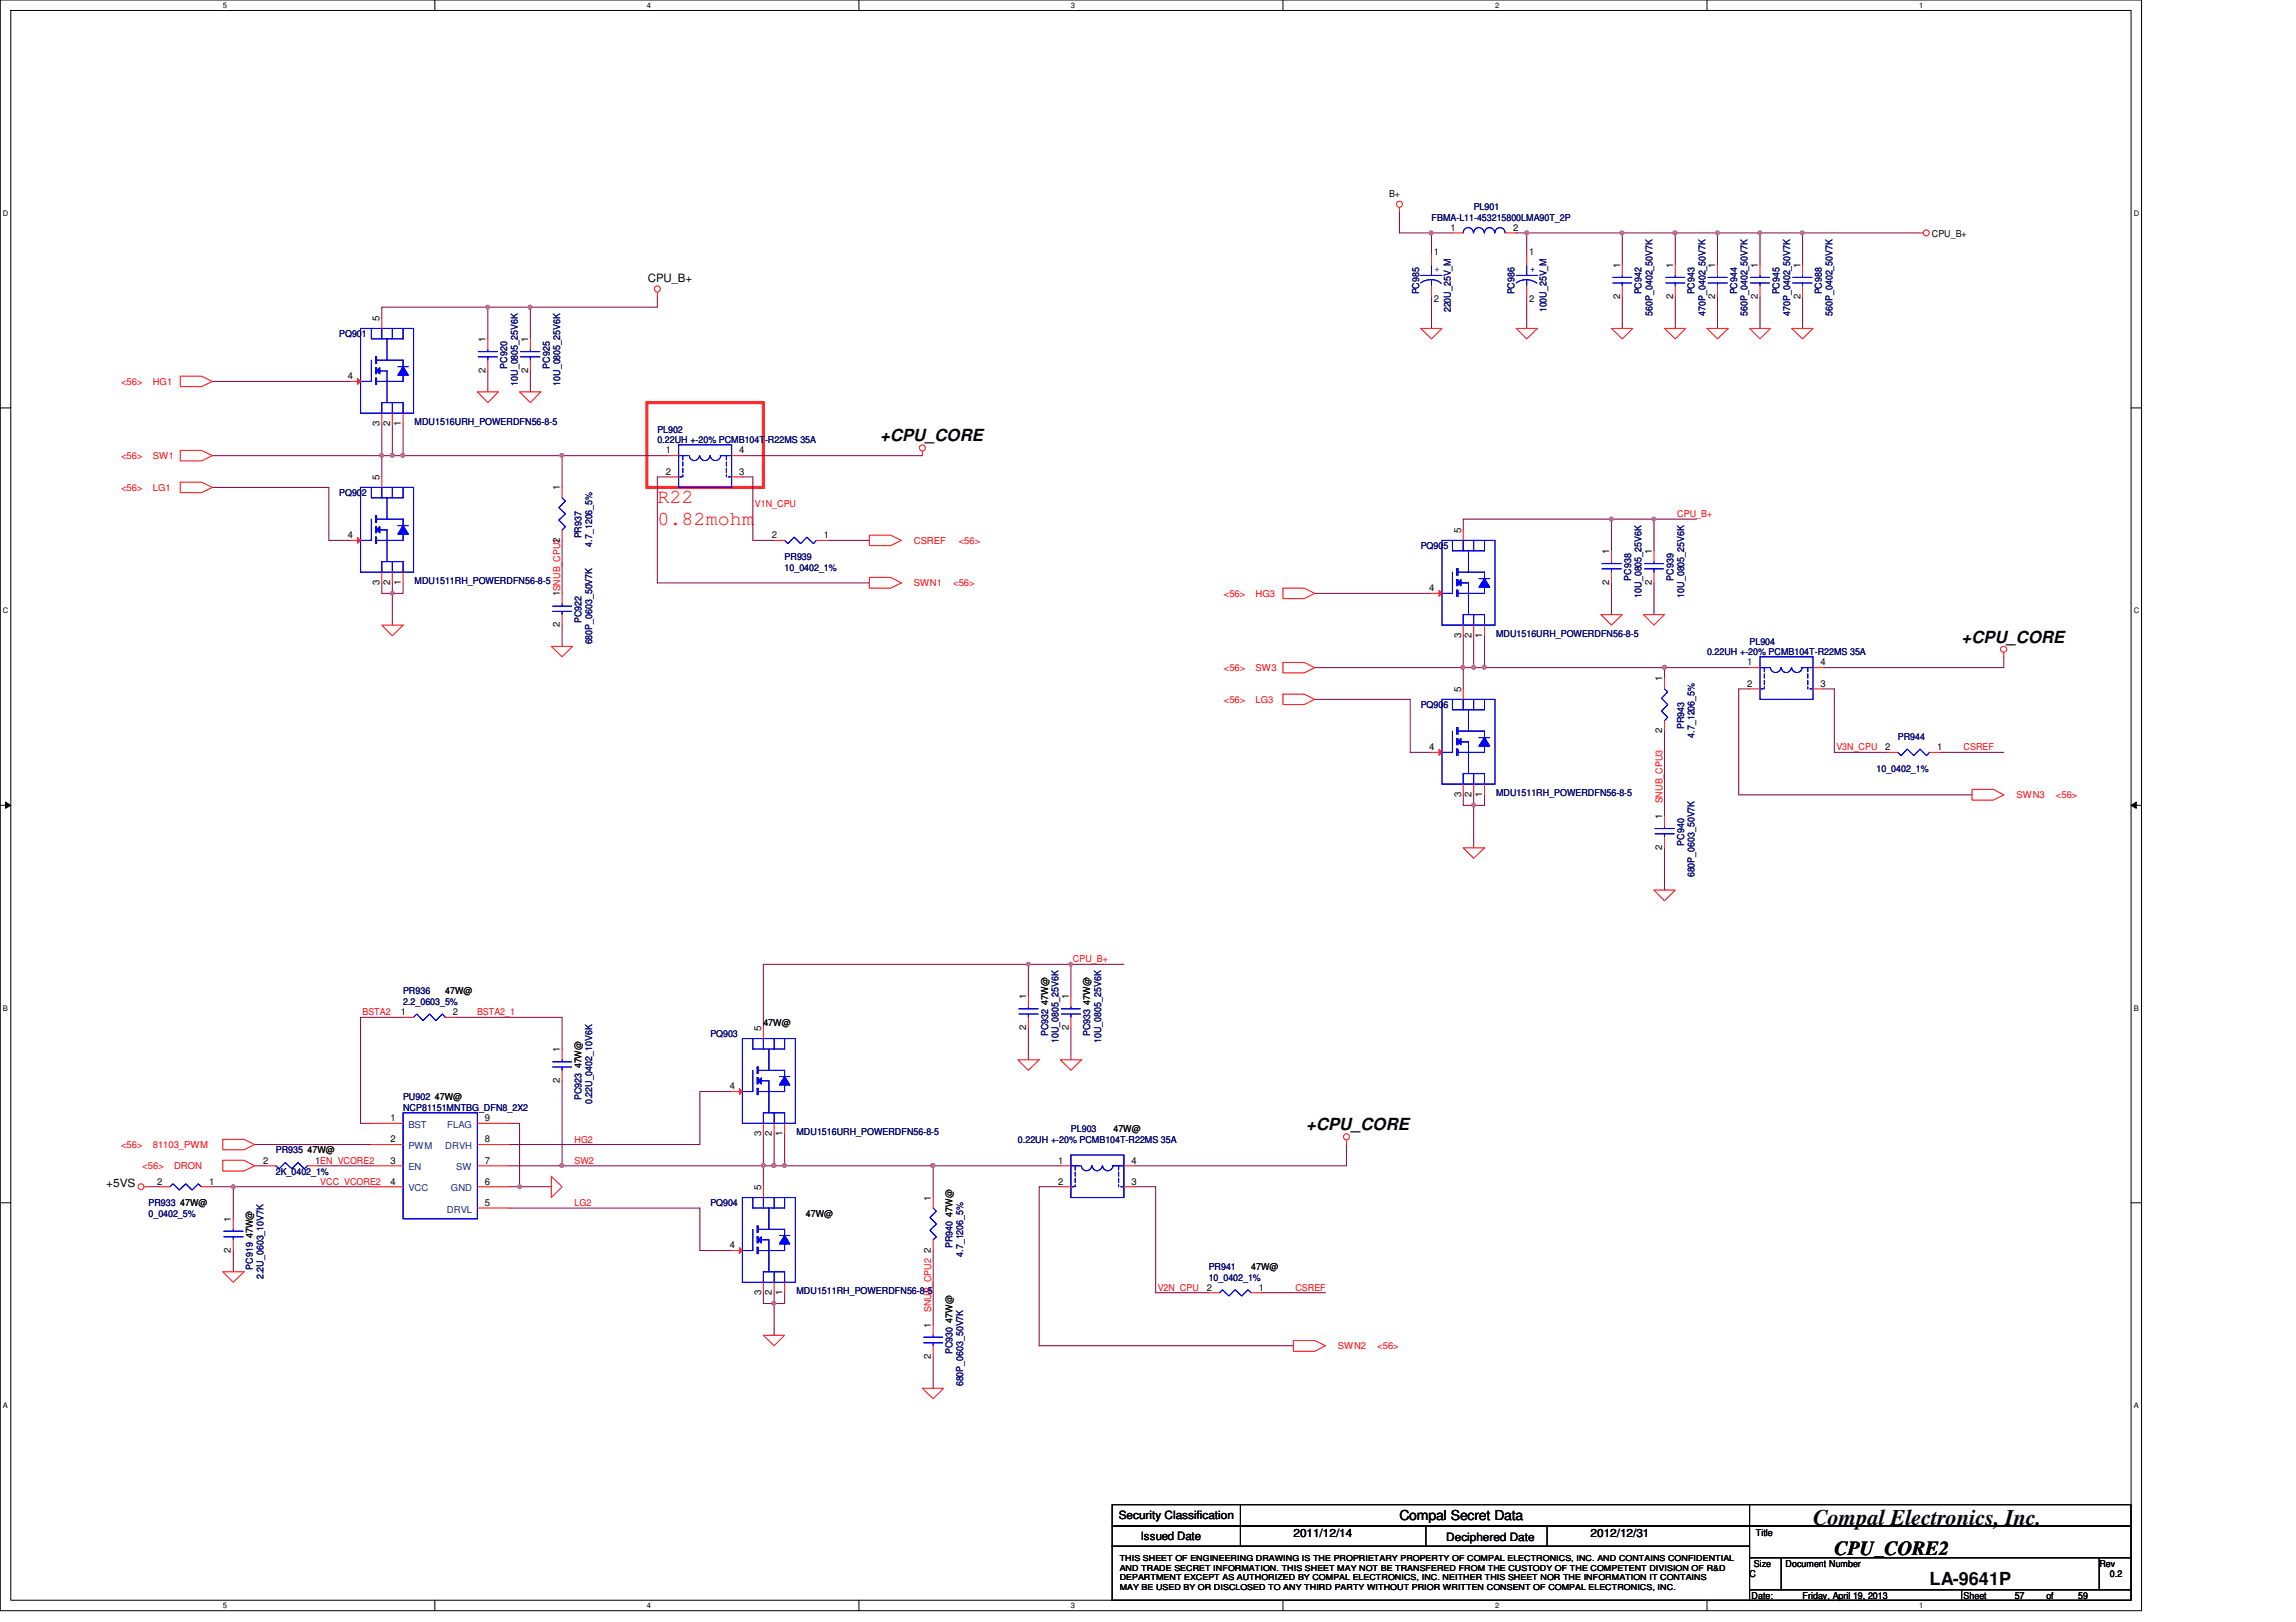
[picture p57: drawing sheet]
<svg xmlns="http://www.w3.org/2000/svg" width="297mm" height="210mm" viewBox="0 0 297 210" stroke-linecap="round" stroke-linejoin="round" font-family="sans-serif">
<defs><g id="words">
<text font-size="2.9" x="234.6" y="197.4">Compal Electronics, Inc.</text>
<g font-size="2.6" fill="#f00">
<text x="85" y="65.2">R22</text>
<text x="85" y="67.9">0.82mohm</text>
</g>
<text font-size="2.6" x="237.3" y="201.2">CPU_CORE2</text>
<text font-size="2.3" x="249.6" y="205.1">LA-9641P</text>
<g font-size="2.2">
<text x="113.9" y="57.1">+CPU_CORE</text>
<text x="253.8" y="83.2">+CPU_CORE</text>
<text x="169" y="146.3">+CPU_CORE</text>
</g>
<text font-size="1.8" x="181.1" y="196.8">Compal Secret Data</text>
<g font-size="1.5">
<text x="83.8" y="36.4">CPU_B+</text>
<text x="13.8" y="153.6">+5VS</text>
<text x="144.7" y="196.6">Security Classification</text>
<text x="147.6" y="199.3">Issued Date</text>
<text x="167.3" y="198.8">2011/12/14</text>
<text x="187.1" y="199.4">Deciphered Date</text>
<text x="205.8" y="198.8">2012/12/31</text>
</g>
<g font-size="1.2">
<text x="179.7" y="25.5">B+</text>
<text x="187.7" y="29.8">1</text>
<text x="195.7" y="29.8">2</text>
<text x="185.5" y="33.1">1</text>
<text x="197.8" y="33.1">1</text>
<text x="209.6" y="34.7" transform="rotate(-90 209.6 34.7)">1</text>
<text x="216.4" y="34.7" transform="rotate(-90 216.4 34.7)">1</text>
<text x="221.9" y="34.7" transform="rotate(-90 221.9 34.7)">1</text>
<text x="227.4" y="34.7" transform="rotate(-90 227.4 34.7)">1</text>
<text x="232.9" y="34.7" transform="rotate(-90 232.9 34.7)">1</text>
<text x="249.9" y="30.6">CPU_B+</text>
<text x="49.1" y="41.5" transform="rotate(-90 49.1 41.5)">5</text>
<text x="185.5" y="39.1">2</text>
<text x="197.8" y="39.1">2</text>
<text x="209.6" y="38.7" transform="rotate(-90 209.6 38.7)">2</text>
<text x="216.4" y="38.7" transform="rotate(-90 216.4 38.7)">2</text>
<text x="221.9" y="38.7" transform="rotate(-90 221.9 38.7)">2</text>
<text x="227.4" y="38.7" transform="rotate(-90 227.4 38.7)">2</text>
<text x="232.9" y="38.7" transform="rotate(-90 232.9 38.7)">2</text>
<text x="62.8" y="44.3" transform="rotate(-90 62.8 44.3)">1</text>
<text x="68.3" y="44.3" transform="rotate(-90 68.3 44.3)">1</text>
<text x="45" y="49.1">4</text>
<text x="62.8" y="48.3" transform="rotate(-90 62.8 48.3)">2</text>
<text x="68.3" y="48.3" transform="rotate(-90 68.3 48.3)">2</text>
<text x="49.1" y="55.1" transform="rotate(-90 49.1 55.1)">3</text>
<text x="50.5" y="55.1" transform="rotate(-90 50.5 55.1)">2</text>
<text x="51.9" y="55.1" transform="rotate(-90 51.9 55.1)">1</text>
<text x="86.1" y="58.7">1</text>
<text x="95.6" y="58.7">4</text>
<text x="49.1" y="62.1" transform="rotate(-90 49.1 62.1)">5</text>
<text x="72.4" y="63.5" transform="rotate(-90 72.4 63.5)">1</text>
<text x="86.1" y="61.4">2</text>
<text x="95.6" y="61.4">3</text>
<text x="45" y="69.6">4</text>
<text x="72.4" y="70.2" transform="rotate(-90 72.4 70.2)">2</text>
<text x="99.9" y="69.6">2</text>
<text x="106.6" y="69.6">1</text>
<text x="189" y="69" transform="rotate(-90 189 69)">5</text>
<text x="208.2" y="71.7" transform="rotate(-90 208.2 71.7)">1</text>
<text x="213.7" y="71.7" transform="rotate(-90 213.7 71.7)">1</text>
<text x="49.1" y="75.7" transform="rotate(-90 49.1 75.7)">3</text>
<text x="50.5" y="75.7" transform="rotate(-90 50.5 75.7)">2</text>
<text x="51.9" y="75.7" transform="rotate(-90 51.9 75.7)">1</text>
<text x="72.4" y="77.2" transform="rotate(-90 72.4 77.2)">1SNUB_CPU1</text>
<text x="184.9" y="76.5">4</text>
<text x="208.2" y="75.7" transform="rotate(-90 208.2 75.7)">2</text>
<text x="213.7" y="75.7" transform="rotate(-90 213.7 75.7)">2</text>
<text x="72.4" y="81.2" transform="rotate(-90 72.4 81.2)">2</text>
<text x="189" y="82.5" transform="rotate(-90 189 82.5)">3</text>
<text x="190.4" y="82.5" transform="rotate(-90 190.4 82.5)">2</text>
<text x="191.8" y="82.5" transform="rotate(-90 191.8 82.5)">1</text>
<text x="189" y="89.5" transform="rotate(-90 189 89.5)">5</text>
<text x="215" y="88.2" transform="rotate(-90 215 88.2)">1</text>
<text x="226.1" y="86.1">1</text>
<text x="226.1" y="88.9">2</text>
<text x="235.5" y="88.9">3</text>
<text x="235.5" y="86.1">4</text>
<text x="215" y="94.9" transform="rotate(-90 215 94.9)">2</text>
<text x="184.9" y="97.1">4</text>
<text x="243.9" y="97.1">2</text>
<text x="250.6" y="97.1">1</text>
<text x="189" y="103.1" transform="rotate(-90 189 103.1)">3</text>
<text x="190.4" y="103.1" transform="rotate(-90 190.4 103.1)">2</text>
<text x="191.8" y="103.1" transform="rotate(-90 191.8 103.1)">1</text>
<text x="215" y="106" transform="rotate(-90 215 106)">1</text>
<text x="215" y="110" transform="rotate(-90 215 110)">2</text>
<text x="51.9" y="131.4">1</text>
<text x="57.6" y="128.7">47W@</text>
<text x="58.6" y="131.4">2</text>
<text x="132.8" y="129.3" transform="rotate(-90 132.8 129.3)">1</text>
<text x="135.6" y="130" transform="rotate(-90 135.6 130)">47W@</text>
<text x="138.3" y="129.3" transform="rotate(-90 138.3 129.3)">1</text>
<text x="141.1" y="130" transform="rotate(-90 141.1 130)">47W@</text>
<text x="72.4" y="136.2" transform="rotate(-90 72.4 136.2)">1</text>
<text x="98.5" y="133.4" transform="rotate(-90 98.5 133.4)">5</text>
<text x="98.8" y="132.8">47W@</text>
<text x="132.8" y="133.3" transform="rotate(-90 132.8 133.3)">2</text>
<text x="138.3" y="133.3" transform="rotate(-90 138.3 133.3)">2</text>
<text x="56.3" y="142.4">47W@</text>
<text x="72.4" y="140.2" transform="rotate(-90 72.4 140.2)">2</text>
<text x="75.2" y="138.3" transform="rotate(-90 75.2 138.3)">47W@</text>
<text x="94.4" y="141">4</text>
<text x="39.8" y="149.3">47W@</text>
<text x="50.5" y="145.1">1</text>
<text x="50.5" y="147.8">2</text>
<text x="62.7" y="145.1">9</text>
<text x="62.7" y="147.8">8</text>
<text x="98.5" y="147" transform="rotate(-90 98.5 147)">3</text>
<text x="99.9" y="147" transform="rotate(-90 99.9 147)">2</text>
<text x="101.2" y="147" transform="rotate(-90 101.2 147)">1</text>
<text x="144.1" y="146.5">47W@</text>
<text x="20.3" y="153.3">2</text>
<text x="27" y="153.3">1</text>
<text x="34" y="150.6">2</text>
<text x="40.8" y="150.6">1EN_VCORE2</text>
<text x="50.5" y="150.6">3</text>
<text x="50.5" y="153.3">4</text>
<text x="62.7" y="153.3">6</text>
<text x="62.7" y="150.6">7</text>
<text x="98.5" y="154" transform="rotate(-90 98.5 154)">5</text>
<text x="120.4" y="155.4" transform="rotate(-90 120.4 155.4)">1</text>
<text x="136.9" y="150.6">1</text>
<text x="136.9" y="153.3">2</text>
<text x="146.4" y="153.3">3</text>
<text x="146.4" y="150.6">4</text>
<text x="23.3" y="156.1">47W@</text>
<text x="29.9" y="158.1" transform="rotate(-90 29.9 158.1)">1</text>
<text x="32.7" y="160.2" transform="rotate(-90 32.7 160.2)">47W@</text>
<text x="62.7" y="156">5</text>
<text x="94.4" y="161.5">4</text>
<text x="104.3" y="157.5">47W@</text>
<text x="123.2" y="157.4" transform="rotate(-90 123.2 157.4)">47W@</text>
<text x="29.9" y="162.1" transform="rotate(-90 29.9 162.1)">2</text>
<text x="98.5" y="167.6" transform="rotate(-90 98.5 167.6)">3</text>
<text x="99.9" y="167.6" transform="rotate(-90 99.9 167.6)">2</text>
<text x="101.2" y="167.6" transform="rotate(-90 101.2 167.6)">1</text>
<text x="120.4" y="162.1" transform="rotate(-90 120.4 162.1)">2</text>
<text x="156.1" y="167">2</text>
<text x="161.9" y="164.3">47W@</text>
<text x="162.9" y="167">1</text>
<text x="120.4" y="171.8" transform="rotate(-90 120.4 171.8)">1</text>
<text x="123.2" y="171.2" transform="rotate(-90 123.2 171.2)">47W@</text>
<text x="120.4" y="175.8" transform="rotate(-90 120.4 175.8)">2</text>
<text x="226.9" y="202.7">Size</text>
<text x="227.2" y="198.8">Title</text>
<text x="231" y="202.7">Document Number</text>
<text x="271.6" y="202.7">Rev</text>
<text x="226.4" y="204.1">C</text>
<text x="226.6" y="206.9">Date:</text>
<text x="233.2" y="206.9">Friday, April 19, 2013</text>
<text x="254" y="206.9">Sheet</text>
<text x="260.6" y="206.9">57</text>
<text x="264.7" y="206.9">of</text>
<text x="268.9" y="206.9">59</text>
<text x="273" y="204.1">0.2</text>
</g>
<g font-size="1.2" fill="#000080">
<text x="185.2" y="28.6">FBMA-L11-453215800LMA90T_2P</text>
<text x="190.7" y="27.2">PL901</text>
<text x="183.6" y="38.1" transform="rotate(-90 183.6 38.1)">PC985</text>
<text x="187.7" y="40.4" transform="rotate(-90 187.7 40.4)">220U_25V_M</text>
<text x="195.9" y="38.1" transform="rotate(-90 195.9 38.1)">PC986</text>
<text x="200.1" y="40.4" transform="rotate(-90 200.1 40.4)">100U_25V_M</text>
<text x="212.4" y="38.1" transform="rotate(-90 212.4 38.1)">PC942</text>
<text x="213.8" y="40.9" transform="rotate(-90 213.8 40.9)">560P_0402_50V7K</text>
<text x="219.2" y="38.1" transform="rotate(-90 219.2 38.1)">PC943</text>
<text x="220.6" y="40.9" transform="rotate(-90 220.6 40.9)">470P_0402_50V7K</text>
<text x="224.7" y="38.1" transform="rotate(-90 224.7 38.1)">PC944</text>
<text x="226.1" y="40.9" transform="rotate(-90 226.1 40.9)">560P_0402_50V7K</text>
<text x="230.2" y="38.1" transform="rotate(-90 230.2 38.1)">PC945</text>
<text x="231.6" y="40.9" transform="rotate(-90 231.6 40.9)">470P_0402_50V7K</text>
<text x="235.7" y="38.1" transform="rotate(-90 235.7 38.1)">PC988</text>
<text x="237.1" y="40.9" transform="rotate(-90 237.1 40.9)">560P_0402_50V7K</text>
<text x="43.9" y="43.6">PQ901</text>
<text x="65.6" y="47.7" transform="rotate(-90 65.6 47.7)">PC920</text>
<text x="71.1" y="47.7" transform="rotate(-90 71.1 47.7)">PC925</text>
<text x="67" y="49.9" transform="rotate(-90 67 49.9)">10U_0805_25V6K</text>
<text x="72.5" y="49.9" transform="rotate(-90 72.5 49.9)">10U_0805_25V6K</text>
<text x="53.6" y="55">MDU1516URH_POWERDFN56-8-5</text>
<text x="85" y="56">PL902</text>
<text x="85" y="57.4">0.22UH +-20% PCMB104T-R22MS 35A</text>
<text x="43.9" y="64.2">PQ902</text>
<text x="75.2" y="69.7" transform="rotate(-90 75.2 69.7)">PR937</text>
<text x="76.6" y="70.7" transform="rotate(-90 76.6 70.7)">4.7_1206_5%</text>
<text x="183.8" y="71.1">PQ905</text>
<text x="53.6" y="75.6">MDU1511RH_POWERDFN56-8-5</text>
<text x="101.5" y="72.4">PR939</text>
<text x="101.5" y="73.8">10_0402_1%</text>
<text x="211" y="75.1" transform="rotate(-90 211 75.1)">PC938</text>
<text x="212.4" y="77.3" transform="rotate(-90 212.4 77.3)">10U_0805_25V6K</text>
<text x="216.5" y="75.1" transform="rotate(-90 216.5 75.1)">PC939</text>
<text x="217.9" y="77.3" transform="rotate(-90 217.9 77.3)">10U_0805_25V6K</text>
<text x="75.2" y="80.6" transform="rotate(-90 75.2 80.6)">PC922</text>
<text x="76.6" y="83.4" transform="rotate(-90 76.6 83.4)">680P_0603_50V7K</text>
<text x="193.5" y="82.5">MDU1516URH_POWERDFN56-8-5</text>
<text x="226.4" y="83.4">PL904</text>
<text x="220.8" y="84.8">0.22UH +-20% PCMB104T-R22MS 35A</text>
<text x="183.8" y="91.7">PQ906</text>
<text x="217.9" y="94.4" transform="rotate(-90 217.9 94.4)">PR943</text>
<text x="219.2" y="95.5" transform="rotate(-90 219.2 95.5)">4.7_1206_5%</text>
<text x="245.5" y="95.8">PR944</text>
<text x="242.8" y="99.9">10_0402_1%</text>
<text x="193.5" y="103">MDU1511RH_POWERDFN56-8-5</text>
<text x="217.9" y="109.4" transform="rotate(-90 217.9 109.4)">PC940</text>
<text x="219.2" y="113.5" transform="rotate(-90 219.2 113.5)">680P_0603_50V7K</text>
<text x="52.2" y="128.7">PR936</text>
<text x="52.2" y="130">2.2_0603_5%</text>
<text x="91.9" y="134.2">PQ903</text>
<text x="135.6" y="134.1" transform="rotate(-90 135.6 134.1)">PC932</text>
<text x="136.9" y="135" transform="rotate(-90 136.9 135)">10U_0805_25V6K</text>
<text x="141.1" y="134.1" transform="rotate(-90 141.1 134.1)">PC933</text>
<text x="142.4" y="135" transform="rotate(-90 142.4 135)">10U_0805_25V6K</text>
<text x="52.2" y="143.8">NCP81151MNTBG_DFN8_2X2</text>
<text x="52.2" y="142.4">PU902</text>
<text x="75.2" y="142.4" transform="rotate(-90 75.2 142.4)">PC923</text>
<text x="76.6" y="142.9" transform="rotate(-90 76.6 142.9)">0.22U_0402_10V6K</text>
<text x="35.7" y="149.3">PR935</text>
<text x="103" y="146.9">MDU1516URH_POWERDFN56-8-5</text>
<text x="131.7" y="147.9">0.22UH +-20% PCMB104T-R22MS 35A</text>
<text x="138.6" y="146.5">PL903</text>
<text x="35.7" y="152">2K_0402_1%</text>
<text x="19.2" y="156.1">PR933</text>
<text x="19.2" y="157.5">0_0402_5%</text>
<text x="91.9" y="156.1">PQ904</text>
<text x="123.2" y="161.5" transform="rotate(-90 123.2 161.5)">PR940</text>
<text x="32.7" y="164.3" transform="rotate(-90 32.7 164.3)">PC919</text>
<text x="34.1" y="165.5" transform="rotate(-90 34.1 165.5)">2.2U_0603_10V7K</text>
<text x="103" y="167.5">MDU1511RH_POWERDFN56-8-5</text>
<text x="124.6" y="162.6" transform="rotate(-90 124.6 162.6)">4.7_1206_5%</text>
<text x="156.4" y="164.3">PR941</text>
<text x="156.4" y="165.7">10_0402_1%</text>
<text x="123.2" y="175.3" transform="rotate(-90 123.2 175.3)">PC930</text>
<text x="124.6" y="179.4" transform="rotate(-90 124.6 179.4)">680P_0603_50V7K</text>
</g>
<g font-size="1.2" fill="#00f">
<text x="185.6" y="35.1">+</text>
<text x="197.9" y="35.1">+</text>
</g>
<g font-size="1.2" fill="#f00">
<text x="15.7" y="49.8">&lt;56&gt;</text>
<text x="19.8" y="49.8">HG1</text>
<text x="15.7" y="59.4">&lt;56&gt;</text>
<text x="19.8" y="59.4">SW1</text>
<text x="15.7" y="63.5">&lt;56&gt;</text>
<text x="19.8" y="63.5">LG1</text>
<text x="97.7" y="65.6">V1N_CPU</text>
<text x="118.2" y="70.4">CSREF</text>
<text x="124" y="70.4">&lt;56&gt;</text>
<text x="217" y="66.9">CPU_B+</text>
<text x="118.2" y="75.9">SWN1</text>
<text x="123.3" y="75.9">&lt;56&gt;</text>
<text x="158.3" y="77.3">&lt;56&gt;</text>
<text x="162.4" y="77.3">HG3</text>
<text x="158.3" y="86.9">&lt;56&gt;</text>
<text x="162.4" y="86.9">SW3</text>
<text x="158.3" y="91">&lt;56&gt;</text>
<text x="162.4" y="91">LG3</text>
<text x="237.6" y="97.1">V3N_CPU</text>
<text x="254" y="97.1">CSREF</text>
<text x="215.1" y="104" transform="rotate(-90 215.1 104)">SNUB_CPU3</text>
<text x="260.9" y="103.3">SWN3</text>
<text x="266" y="103.3">&lt;56&gt;</text>
<text x="138.8" y="124.5">CPU_B+</text>
<text x="46.9" y="131.4">BSTA2</text>
<text x="61.7" y="131.4">BSTA2_1</text>
<text x="15.7" y="148.6">&lt;56&gt;</text>
<text x="19.8" y="148.6">81103_PWM</text>
<text x="74.3" y="147.9">HG2</text>
<text x="18.4" y="151.3">&lt;56&gt;</text>
<text x="22.5" y="151.3">DRON</text>
<text x="41.4" y="153.3">VCC_VCORE2</text>
<text x="74.3" y="150.6">SW2</text>
<text x="74.3" y="156.1">LG2</text>
<text x="149.8" y="167">V2N_CPU</text>
<text x="167.6" y="167">CSREF</text>
<text x="120.5" y="169.8" transform="rotate(-90 120.5 169.8)">SNUB_CPU2</text>
<text x="173.1" y="174.6">SWN2</text>
<text x="178.2" y="174.6">&lt;56&gt;</text>
</g>
<g font-size="1.2" fill="#004080">
<text x="52.8" y="146">BST</text>
<text x="52.8" y="148.7">PWM</text>
<text x="57.6" y="148.7">DRVH</text>
<text x="57.9" y="146">FLAG</text>
<text x="52.8" y="151.5">EN</text>
<text x="52.8" y="154.2">VCC</text>
<text x="58.3" y="154.2">GND</text>
<text x="59" y="151.5">SW</text>
<text x="57.8" y="156.9">DRVL</text>
</g>
<g font-size="1.1">
<text x="144.9" y="202">THIS SHEET OF ENGINEERING DRAWING IS THE PROPRIETARY PROPERTY OF COMPAL ELECTRONICS, INC. AND CONTAINS CONFIDENTIAL</text>
<text x="144.9" y="203.2">AND TRADE SECRET INFORMATION. THIS SHEET MAY NOT BE TRANSFERED FROM THE CUSTODY OF THE COMPETENT DIVISION OF R&amp;D</text>
<text x="144.9" y="204.5">DEPARTMENT EXCEPT AS AUTHORIZED BY COMPAL ELECTRONICS, INC. NEITHER THIS SHEET NOR THE INFORMATION IT CONTAINS</text>
<text x="144.9" y="205.7">MAY BE USED BY OR DISCLOSED TO ANY THIRD PARTY WITHOUT PRIOR WRITTEN CONSENT OF COMPAL ELECTRONICS, INC.</text>
</g>
<g font-size="1">
<text x="28.8" y="1">5</text>
<text x="83.7" y="1">4</text>
<text x="138.6" y="1">3</text>
<text x="193.4" y="1">2</text>
<text x="248.3" y="1">1</text>
<text x=".4" y="27.9">D</text>
<text x="276.1" y="27.9">D</text>
<text x=".4" y="79.4">C</text>
<text x="276.1" y="79.4">C</text>
<text x=".4" y="130.8">B</text>
<text x="276.1" y="130.8">B</text>
<text x=".4" y="182.2">A</text>
<text x="276.1" y="182.2">A</text>
<text x="28.8" y="208.1">5</text>
<text x="83.7" y="208.1">4</text>
<text x="138.6" y="208.1">3</text>
<text x="193.4" y="208.1">2</text>
<text x="248.3" y="208.1">1</text>
</g>
</g></defs>
<path d="M0 0h277.1v208.4h-277.1zM1.4 1.4h274.3v205.7h-274.3z" fill="none" stroke="#000" stroke-width=".13"/>
<g fill="#fff">
<path d="M28.8 .1h.6v1.1h-.6z"/>
<path d="M28.8 207.2h.6v1.1h-.6z"/>
</g>
<path d="M56.3 0v1.4M56.3 207.1v1.3" fill="none" stroke="#000" stroke-width=".13"/>
<g fill="#fff">
<path d="M83.7 .1h.5v1.1h-.5z"/>
<path d="M83.7 207.2h.5v1.1h-.5z"/>
</g>
<path d="M111.1 0v1.4M111.1 207.1v1.3" fill="none" stroke="#000" stroke-width=".13"/>
<g fill="#fff">
<path d="M138.5 .1h.6v1.1h-.6z"/>
<path d="M138.5 207.2h.6v1.1h-.6z"/>
</g>
<path d="M166 0v1.4M166 207.1v1.3" fill="none" stroke="#000" stroke-width=".13"/>
<g fill="#fff">
<path d="M193.4 .1h.6v1.1h-.6z"/>
<path d="M193.4 207.2h.6v1.1h-.6z"/>
</g>
<path d="M220.8 0v1.4M220.8 207.1v1.3" fill="none" stroke="#000" stroke-width=".13"/>
<g fill="#fff">
<path d="M248.3 .1h.5v1.1h-.5z"/>
<path d="M248.3 207.2h.5v1.1h-.5z"/>
<path d="M.4 27h.7v1.2h-.7z"/>
<path d="M276 27h.8v1.2h-.8z"/>
<path d="M.4 78.5h.7v1.1h-.7z"/>
<path d="M276 78.5h.8v1.1h-.8z"/>
</g>
<path d="M0 52.8h1.4M275.7 52.8h1.4" fill="none" stroke="#000" stroke-width=".13"/>
<g fill="#fff">
<path d="M.4 129.9h.6v1.1h-.6z"/>
<path d="M276 129.9h.7v1.1h-.7z"/>
</g>
<path d="M0 104.2h1.4M.7 103.8l.7 .4-.7 .4zM275.7 104.2l.7-.4v.8zM275.7 104.2h1.4" fill="none" stroke="#000" stroke-width=".13"/>
<path d="M.7 103.8l.7 .4-.7 .4zM275.7 104.2l.7-.4v.8z" fill="#000"/>
<g fill="#fff">
<path d="M.4 181.3h.6v1.1h-.6z"/>
<path d="M276 181.3h.7v1.1h-.7z"/>
</g>
<path d="M0 155.7h1.4M275.7 155.7h1.4" fill="none" stroke="#000" stroke-width=".13"/>
<path d="M83.7 52.1h15.1v11h-15.1z" fill="none" stroke="#f00" stroke-width=".38"/>
<path d="M52.1 54.9v4.1h-1.3M97.4 69.9h2.8" fill="none" stroke="#800040" stroke-width=".13"/>
<circle cx="50.8" cy="58.9" r=".26" fill="#f0f"/>
<circle cx="50.8" cy="58.9" r=".26" fill="none" stroke="#f0f" stroke-width=".13"/>
<path d="M85 38.4v1.3M49.4 54.9v4.1M27.5 63.1h15M97.4 61.7v8.2M215.3 86.4h11M237.3 97.4h6.9M251 97.4h8.2" fill="none" stroke="#800040" stroke-width=".13"/>
<circle cx="215.3" cy="86.4" r=".26" fill="#f0f"/>
<circle cx="215.3" cy="86.4" r=".26" fill="none" stroke="#f0f" stroke-width=".13"/>
<path d="M190.7 82.3v4.1h-1.4M192.1 82.3v4.1M237.3 89.2v8.2" fill="none" stroke="#800040" stroke-width=".13"/>
<circle cx="189.3" cy="86.4" r=".26" fill="#f0f"/>
<circle cx="189.3" cy="86.4" r=".26" fill="none" stroke="#f0f" stroke-width=".13"/>
<path d="M50.8 54.9v4.1h-1.4M170.1 86.4h19.2" fill="none" stroke="#800040" stroke-width=".13"/>
<path d="M49.2 58.7h.2l.2 .1-.1 .3-.1 .1-.2-.1z" fill-rule="evenodd" fill="#f0f"/>
<path d="M49.2 58.7h.2l.2 .1-.1 .3-.1 .1-.2-.1z" fill="none" stroke="#f0f" stroke-width=".13"/>
<path d="M50.8 76.8v4.1M96 61.7h1.4M170.1 90.5h12.3M224.9 89.2v13.7h30.2M235.9 86.4h23.3" fill="none" stroke="#800040" stroke-width=".13"/>
<circle cx="50.8" cy="76.8" r=".25" fill="#f0f"/>
<circle cx="50.8" cy="76.8" r=".25" fill="none" stroke="#f0f" stroke-width=".13"/>
<path d="M72.7 59h13.7M85 61.7h1.4M189.3 82.3v4.1M259.2 85v1.4M192.1 104.2h-1.4v5.5" fill="none" stroke="#800040" stroke-width=".13"/>
<circle cx="190.7" cy="104.2" r=".25" fill="#f0f"/>
<circle cx="190.7" cy="104.2" r=".25" fill="none" stroke="#f0f" stroke-width=".13"/>
<path d="M27.5 59h21.9v2.7M107 69.9h5.5M189.3 86.4v2.8M215.3 86.4v1.4" fill="none" stroke="#800040" stroke-width=".13"/>
<circle cx="215.3" cy="86.4" r=".26" fill="#f0f"/>
<circle cx="215.3" cy="86.4" r=".26" fill="none" stroke="#f0f" stroke-width=".13"/>
<path d="M190.7 86.4h1.4M215.3 94.6v11M215.3 109.7v5.5" fill="none" stroke="#800040" stroke-width=".13"/>
<circle cx="190.7" cy="86.4" r=".26" fill="#f0f"/>
<circle cx="190.7" cy="86.4" r=".26" fill="none" stroke="#f0f" stroke-width=".13"/>
<path d="M72.7 59v4.1M72.7 69.9v6.9M85 61.7v13.7h27.5M72.7 80.9v2.7M235.9 89.2h1.4M98.8 150.9v2.7M120.7 150.9h16.5M137.2 153.6h-2.8v20.6h32.9M146.8 153.6h2.7v13.7h6.9M146.8 150.9h27.4M100.2 168.7h1.3" fill="none" stroke="#800040" stroke-width=".13"/>
<circle cx="120.7" cy="150.8" r=".26" fill="#f0f"/>
<circle cx="120.7" cy="150.8" r=".26" fill="none" stroke="#f0f" stroke-width=".13"/>
<path d="M98.8 150.9h1.4" fill="none" stroke="#800040" stroke-width=".13"/>
<circle cx="100.1" cy="150.8" r=".26" fill="#f0f"/>
<circle cx="100.1" cy="150.8" r=".26" fill="none" stroke="#f0f" stroke-width=".13"/>
<circle cx="98.8" cy="150.8" r=".26" fill="#f0f"/>
<circle cx="98.8" cy="150.8" r=".26" fill="none" stroke="#f0f" stroke-width=".13"/>
<path d="M90.5 141.3h4.1M101.5 146.7v4.2h-1.3" fill="none" stroke="#800040" stroke-width=".13"/>
<circle cx="100.1" cy="150.8" r=".26" fill="#f0f"/>
<circle cx="100.1" cy="150.8" r=".26" fill="none" stroke="#f0f" stroke-width=".13"/>
<path d="M174.2 148.1v2.8M100.2 168.7v4.1M163.2 167.3h8.3" fill="none" stroke="#800040" stroke-width=".13"/>
<circle cx="100.1" cy="168.7" r=".26" fill="#f0f"/>
<circle cx="100.1" cy="168.7" r=".26" fill="none" stroke="#f0f" stroke-width=".13"/>
<path d="M120.7 150.9v4.1M120.7 175.5v4.2" fill="none" stroke="#800040" stroke-width=".13"/>
<circle cx="120.7" cy="150.8" r=".26" fill="#f0f"/>
<circle cx="120.7" cy="150.8" r=".26" fill="none" stroke="#f0f" stroke-width=".13"/>
<path d="M27.5 49.4h17.8M170.1 76.8h15.1M46.6 131.7h5.5M98.8 124.8v8.2M46.6 145.4h1.4M65.9 145.4h1.3v8.2h4.1M98.8 146.7v4.2h-26.1M100.2 146.7v4.2M98.8 168.7h1.4M120.7 161.8v9.6" fill="none" stroke="#800040" stroke-width=".13"/>
<circle cx="67.2" cy="153.6" r=".26" fill="#f0f"/>
<circle cx="67.2" cy="153.6" r=".26" fill="none" stroke="#f0f" stroke-width=".13"/>
<path d="M72.7 139.9v11M32.9 148.1h15.1" fill="none" stroke="#800040" stroke-width=".13"/>
<circle cx="72.7" cy="150.8" r=".26" fill="#f0f"/>
<circle cx="72.7" cy="150.8" r=".26" fill="none" stroke="#f0f" stroke-width=".13"/>
<g fill="none" stroke="#800040" stroke-width=".13">
<path d="M96 59h23.3M42.5 63.1v6.8h2.8M182.4 90.5v6.9h2.8M46.6 131.7v13.7M59 131.7h13.7v4.1M19.2 153.6h1.4M30.2 153.6h17.8M32.9 150.9h1.4M41.2 150.9h6.8M65.9 156.3h24.6v5.5h4.1M65.9 153.6h1.3M65.9 150.9h6.8"/>
<path d="M90.5 141.3v6.8h-24.6M30.2 161.8v2.8"/>
</g>
<circle cx="30.2" cy="153.6" r=".26" fill="#f0f"/>
<circle cx="30.2" cy="153.6" r=".26" fill="none" stroke="#f0f" stroke-width=".13"/>
<path d="M52.1 59h20.6M27.5 153.6h2.7v4.1" fill="none" stroke="#800040" stroke-width=".13"/>
<circle cx="72.7" cy="58.9" r=".26" fill="#f0f"/>
<circle cx="72.7" cy="58.9" r=".26" fill="none" stroke="#f0f" stroke-width=".13"/>
<circle cx="52.1" cy="58.9" r=".26" fill="#f0f"/>
<circle cx="52.1" cy="58.9" r=".26" fill="none" stroke="#f0f" stroke-width=".13"/>
<path d="M101.5 150.9h19.2" fill="none" stroke="#800040" stroke-width=".13"/>
<circle cx="101.5" cy="150.8" r=".26" fill="#f0f"/>
<circle cx="101.5" cy="150.8" r=".26" fill="none" stroke="#f0f" stroke-width=".13"/>
<path d="M192.1 86.4h23.2" fill="none" stroke="#800040" stroke-width=".13"/>
<circle cx="192" cy="86.4" r=".26" fill="#f0f"/>
<circle cx="192" cy="86.4" r=".26" fill="none" stroke="#f0f" stroke-width=".13"/>
<path d="M49.4 76.8h1.4M208.5 75.4v4.1M208.5 67.2v4.1M214 75.4v4.1M219.5 67.2h-5.5v4.1M224.9 89.2h1.4M189.3 104.2h1.4" fill="none" stroke="#800040" stroke-width=".13"/>
<path d="M213.8 67l.1-.1 .3 .1-.1 .4h-.2h-.1z" fill-rule="evenodd" fill="#f0f"/>
<path d="M213.8 67l.1-.1 .3 .1-.1 .4h-.2h-.1z" fill="none" stroke="#f0f" stroke-width=".13"/>
<path d="M133 133v4.2M133 128.9v-4.1h5.5v4.1M138.5 133v4.2" fill="none" stroke="#800040" stroke-width=".13"/>
<circle cx="133" cy="124.8" r=".25" fill="#f0f"/>
<circle cx="133" cy="124.8" r=".25" fill="none" stroke="#f0f" stroke-width=".13"/>
<path d="M138.5 124.8h6.9" fill="none" stroke="#800040" stroke-width=".13"/>
<path d="M138.4 124.6h.3l.1 .2-.1 .1-.2 .1-.1-.1z" fill-rule="evenodd" fill="#f0f"/>
<path d="M138.4 124.6h.3l.1 .2-.1 .1-.2 .1-.1-.1z" fill="none" stroke="#f0f" stroke-width=".13"/>
<path d="M208.5 67.2h5.5" fill="none" stroke="#800040" stroke-width=".13"/>
<circle cx="208.5" cy="67.2" r=".26" fill="#f0f"/>
<circle cx="208.5" cy="67.2" r=".26" fill="none" stroke="#f0f" stroke-width=".13"/>
<path d="M49.4 39.7h13.7M63.1 39.7v4.2M63.1 39.7h5.5v4.2M63.1 48v2.7M68.6 48v2.7" fill="none" stroke="#800040" stroke-width=".13"/>
<path d="M62.9 39.6l.2-.1 .2 .1-.1 .3-.1 .1-.2-.1z" fill-rule="evenodd" fill="#f0f"/>
<path d="M62.9 39.6l.2-.1 .2 .1-.1 .3-.1 .1-.2-.1z" fill="none" stroke="#f0f" stroke-width=".13"/>
<path d="M49.4 39.7v1.4M181 27.4v2.7h6.9M49.4 75.4v1.4M50.8 75.4v1.4h1.3v-1.4M208.5 67.2h-19.2v1.4M189.3 102.9v1.3M190.7 102.9v1.3M192.1 102.9v1.3M98.8 124.8h34.2M98.8 167.3v1.4M100.2 167.3v1.4M101.5 167.3v1.4" fill="none" stroke="#800040" stroke-width=".13"/>
<circle cx="185.2" cy="30.1" r=".26" fill="#f0f"/>
<circle cx="185.2" cy="30.1" r=".26" fill="none" stroke="#f0f" stroke-width=".13"/>
<path d="M68.6 39.7h16.4M185.2 30.1v2.8M185.2 38.4v4.1M196.2 30.1h1.3v2.8M197.5 38.4v4.1" fill="none" stroke="#800040" stroke-width=".13"/>
<circle cx="68.6" cy="39.8" r=".26" fill="#f0f"/>
<circle cx="68.6" cy="39.8" r=".26" fill="none" stroke="#f0f" stroke-width=".13"/>
<path d="M197.5 30.1h12.4v4.2" fill="none" stroke="#800040" stroke-width=".13"/>
<circle cx="197.5" cy="30.1" r=".26" fill="#f0f"/>
<circle cx="197.5" cy="30.1" r=".26" fill="none" stroke="#f0f" stroke-width=".13"/>
<path d="M209.9 38.4v4.1M209.9 30.1h6.8v4.2M216.7 38.4v4.1M222.2 30.1v4.2M222.2 38.4v4.1M227.7 30.1v4.2M227.7 38.4v4.1M233.2 30.1v4.2M233.2 38.4v4.1" fill="none" stroke="#800040" stroke-width=".13"/>
<circle cx="209.8" cy="30.1" r=".26" fill="#f0f"/>
<circle cx="209.8" cy="30.1" r=".26" fill="none" stroke="#f0f" stroke-width=".13"/>
<path d="M227.7 30.1h5.5" fill="none" stroke="#800040" stroke-width=".13"/>
<path d="M227.5 29.9h.2l.2 .1-.1 .3-.1 .1-.2-.1z" fill-rule="evenodd" fill="#f0f"/>
<path d="M227.5 29.9h.2l.2 .1-.1 .3-.1 .1-.2-.1z" fill="none" stroke="#f0f" stroke-width=".13"/>
<path d="M222.2 30.1h5.5" fill="none" stroke="#800040" stroke-width=".13"/>
<circle cx="222.2" cy="30.1" r=".26" fill="#f0f"/>
<circle cx="222.2" cy="30.1" r=".26" fill="none" stroke="#f0f" stroke-width=".13"/>
<path d="M216.7 30.1h5.5" fill="none" stroke="#800040" stroke-width=".13"/>
<circle cx="216.7" cy="30.1" r=".26" fill="#f0f"/>
<circle cx="216.7" cy="30.1" r=".26" fill="none" stroke="#f0f" stroke-width=".13"/>
<path d="M233.2 30.1h15.1" fill="none" stroke="#800040" stroke-width=".13"/>
<circle cx="233.2" cy="30.1" r=".26" fill="#f0f"/>
<circle cx="233.2" cy="30.1" r=".26" fill="none" stroke="#f0f" stroke-width=".13"/>
<g fill="none" stroke="#f00" stroke-width=".13">
<path d="M85 37.8v.6M181 26.9v.5M248.3 30.1h.5M23.3 48.7h2.8l1.4 .7-1.4 .6h-2.8zM23.3 58.3h2.8l1.4 .7-1.4 .6h-2.8zM61.8 50.7h2.7l-1.4 1.4zM67.2 50.7h2.8l-1.4 1.4zM119.3 58.4v.6M183.8 42.5h2.8l-1.4 1.4zM196.2 42.5h2.7l-1.4 1.4zM208.5 42.5h2.7l-1.3 1.4zM215.3 42.5h2.8l-1.4 1.4z"/>
<path d="M220.8 42.5h2.8l-1.4 1.4zM226.3 42.5h2.8l-1.4 1.4zM231.8 42.5h2.8l-1.4 1.4zM23.3 62.4h2.8l1.4 .7-1.4 .7h-2.8zM112.5 69.3h2.7l1.4 .6-1.4 .7h-2.7zM112.5 74.7h2.7l1.4 .7-1.4 .7h-2.7zM166 76.1h2.7l1.4 .7-1.4 .7h-2.7zM207.1 79.5h2.8l-1.4 1.4zM212.6 79.5h2.7l-1.3 1.4zM49.4 80.9h2.7l-1.3 1.4zM71.3 83.6h2.8l-1.4 1.4zM166 85.7h2.7l1.4 .7-1.4 .7h-2.7z"/>
<path d="M166 89.8h2.7l1.4 .7-1.4 .7h-2.7zM226.3 86.4h1.4M226.3 89.2h1.4M234.6 89.2h1.3M234.6 86.4h1.3M259.2 84.5v.5M189.3 109.7h2.8l-1.4 1.4zM214 115.2h2.7l-1.4 1.4zM255.1 102.1h2.8l1.3 .8-1.3 .6h-2.8zM131.7 137.2h2.7l-1.4 1.3zM137.2 137.2h2.7l-1.4 1.3zM18.7 153.6h.5"/>
<path d="M28.8 147.4h2.8l1.3 .7-1.3 .7h-2.8zM28.8 150.2h2.8l1.3 .7-1.3 .6h-2.8zM71.3 152.2l1.4 1.4-1.4 1.4zM174.2 147.6v.5M28.8 164.6h2.8l-1.4 1.3zM98.8 172.8h2.7l-1.3 1.4zM119.3 179.7h2.8l-1.4 1.3zM167.3 173.5h2.8l1.4 .7-1.4 .7h-2.8z"/>
<circle cx="85" cy="37.4" r=".39"/>
<circle cx="181" cy="26.4" r=".39"/>
<circle cx="249.2" cy="30.1" r=".38"/>
<circle cx="119.3" cy="58" r=".39"/>
<circle cx="259.2" cy="84" r=".39"/>
<circle cx="18.2" cy="153.6" r=".38"/>
<circle cx="174.2" cy="147.1" r=".39"/>
</g>
<g fill="none" stroke="#000" stroke-width=".13">
<path d="M143.9 194.7h82.4v2.8h-82.4zM143.9 197.5h82.4v2.6h-82.4zM160.5 194.7v5.4M184.5 197.5v2.6M200.1 197.5v2.6M226.3 194.7h49.4v2.8h-49.4zM226.3 197.5h49.4v4.1h-49.4zM143.9 200.1h82.4v7h-82.4zM226.3 201.6h4.1v4.1h-4.1zM226.3 205.7h27.5v1.4h-27.5zM230.4 201.6h41.2v4.1h-41.2zM253.8 205.7h21.9v1.4h-21.9z"/>
<path d="M271.6 201.6h4.1v4.1h-4.1z"/>
</g>
<g fill="none" stroke="#00f" stroke-width=".13">
<path d="M187.9 94.6v2.8h-1.3M187.9 90.5v1.4h4.2v-1.4M188.5 95v-.8h.1v.8M188.5 97.8v-.9h.1v.9M188.5 96.4v-.8h.1v.8M188.6 94.6h3.5v.9M189 96h1M189.3 90.5v1.4M190 91.9v2.7M190 97.4v2.7M190.7 90.5v1.4M192.1 96.6v.8"/>
<path d="M227.7 86.4h1.2M227.7 85h6.9v5.5h-6.9zM227.8 89.2h.3M228.2 86.4v.5M228.2 88.9v.3M228.2 87.2v.6M228.2 88v.6M229.1 86.4a.68 .68 0 0 0 .6 .6 .68 .68 0 0 0 .7-.6M230.4 86.4a.66 .66 0 0 0 .7 .6 .66 .66 0 0 0 .7-.6M231.8 86.4a.68 .68 0 0 0 .7 .6 .68 .68 0 0 0 .7-.6M233 86.4h1.6M233.9 86.4v.5"/>
<path d="M233.9 87.2v.6M233.9 88.9v.3M233.9 88v.6M234.1 89.2h.3M189.3 100.1v1.4M190.7 100.1v1.4M192.1 100.1v1.4"/>
</g>
<path d="M192.1 95.5l.6 1.1h-1.4z" fill="#00f"/>
<path d="M188.6 97.4h3.5M192.1 95.5l.6 1.1h-1.4z" fill="none" stroke="#00f" stroke-width=".13"/>
<path d="M189 95.6v.8l-.4-.4z" fill="#00f"/>
<g fill="none" stroke="#00f" stroke-width=".13">
<path d="M186.6 90.5h6.8v11h-6.8zM187.9 94.6v2.8h-1.3M187.9 90.5v1.4h4.2v-1.4M188.5 95v-.8h.1v.8M188.5 97.8v-.9h.1v.9M188.5 96.4v-.8h.1v.8M188.6 94.6h3.5v.9M189 95.6v.8l-.4-.4zM189 96h1v4.1M189.3 90.5v1.4M190 91.9v2.7M190.7 90.5v1.4"/>
<path d="M191.3 95.5h1.4M192.1 96.6v.8M189.3 101.5v-1.4h2.8v1.4M190.7 100.1v1.4"/>
</g>
<path d="M192.1 95.5l.6 1.1h-1.4z" fill="#00f"/>
<path d="M188.6 97.4h3.5M192.1 95.5l.6 1.1h-1.4z" fill="none" stroke="#00f" stroke-width=".13"/>
<path d="M189 95.6v.8l-.4-.4z" fill="#00f"/>
<path d="M186.6 90.5h6.8v11h-6.8zM189 95.6v.8l-.4-.4zM190 96v1.4M191.3 95.5h1.4M189.3 100.1h2.8" fill="none" stroke="#00f" stroke-width=".13"/>
<path d="M186.2 97l.4 .4-.4 .3z" fill="#f00"/>
<g fill="none" stroke="#f00" stroke-width=".13">
<path d="M187.9 30.1h1.4M194.8 30.1h1.4M216.7 34.3v1.3M216.7 37v1.4M100.2 69.9h1.3M105.6 69.9h1.4M185.2 97.4h1.4M186.2 97l.4 .4-.4 .3zM189.3 89.2v1.3M189.3 101.5v1.4M190.7 101.5v1.4M192.1 101.5v1.4"/>
<path d="M138.5 128.9v1.4M138.5 131.7v1.3M120.7 171.4v1.4M120.7 174.2v1.3"/>
</g>
<g fill="none" stroke="#00f" stroke-width=".13">
<path d="M189.3 30.1a.66 .66 0 0 1 .7-.6 .66 .66 0 0 1 .6 .6M190.7 30.1a.68 .68 0 0 1 .6-.6 .68 .68 0 0 1 .7 .6M192.1 30.1a.66 .66 0 0 1 .6-.6 .66 .66 0 0 1 .7 .6M193.4 30.1a.66 .66 0 0 1 .7-.6 .66 .66 0 0 1 .6 .6M215.5 36.6h2.5M215.5 35.9h2.5M216.7 35.6v.3M216.7 36.6v.4M101.5 69.9l.4 .5 .8-.9 .9 .9 .8-.9 .8 .9 .4-.5M187.9 74v2.8h-1.3M187.9 69.9v1.4h4.2v-1.4M188.5 74.5v-.9h.1v.9"/>
<path d="M188.5 77.2v-.8h.1v.8M188.5 75.8v-.8h.1v.8M188.6 74h3.5v.9M189 75.4h1M189.3 79.5v1.4M189.3 69.9v1.4M190 71.3v2.7M190 76.8v2.7M190.7 79.5v1.4M190.7 69.9v1.4M192.1 76v.8M192.1 79.5v1.4"/>
<path d="M137.3 131.2h2.5M137.3 130.6h2.5M138.5 130.3v.3M138.5 131.2v.5M119.5 173.8h2.5M119.5 173.1h2.5M120.7 172.8v.3M120.7 173.8v.4"/>
</g>
<path d="M192.1 74.9l.6 1.1h-1.4z" fill="#00f"/>
<path d="M188.6 76.8h3.5M192.1 74.9l.6 1.1h-1.4z" fill="none" stroke="#00f" stroke-width=".13"/>
<path d="M189 75v.8l-.4-.4z" fill="#00f"/>
<g fill="none" stroke="#00f" stroke-width=".13">
<path d="M186.6 69.9h6.8v11h-6.8zM187.9 74v2.8h-1.3M187.9 69.9v1.4h4.2v-1.4M188.5 74.5v-.9h.1v.9M188.5 77.2v-.8h.1v.8M188.5 75.8v-.8h.1v.8M188.6 74h3.5v.9M189 75v.8l-.4-.4zM189 75.4h1v4.1M189.3 69.9v1.4M190 71.3v2.7M190.7 79.5v1.4"/>
<path d="M190.7 69.9v1.4M191.3 74.9h1.4M192.1 76v.8M189.3 80.9v-1.4h2.8v1.4"/>
</g>
<path d="M192.1 74.9l.6 1.1h-1.4z" fill="#00f"/>
<path d="M188.6 76.8h3.5M192.1 74.9l.6 1.1h-1.4z" fill="none" stroke="#00f" stroke-width=".13"/>
<path d="M189 75v.8l-.4-.4z" fill="#00f"/>
<path d="M186.6 69.9h6.8v11h-6.8zM189 75v.8l-.4-.4zM189.3 79.5h2.8M190 75.4v1.4M191.3 74.9h1.4" fill="none" stroke="#00f" stroke-width=".13"/>
<path d="M186.2 76.4l.4 .4-.4 .4z" fill="#f00"/>
<path d="M185.2 76.8h1.4M186.2 76.4l.4 .4-.4 .4zM189.3 68.6v1.3M189.3 80.9v1.4M190.7 80.9v1.4M192.1 80.9v1.4" fill="none" stroke="#f00" stroke-width=".13"/>
<g fill="none" stroke="#00f" stroke-width=".13">
<path d="M48 67.2v2.7h-1.4M48 63.1v1.3h4.1v-1.3M48.6 67.6v-.8h.1v.8M48.6 70.4v-.9h.1v.9M48.6 69v-.8h.1v.8M48.7 67.2h3.4v.8M49.1 68.6h1M49.4 72.7v1.3M49.4 63.1v1.3M50.1 64.4v2.8M50.1 69.9v2.8M50.8 72.7v1.3"/>
<path d="M50.8 63.1v1.3M52.1 69.1v.8M52.1 72.7v1.3"/>
</g>
<path d="M52.1 68l.7 1.1h-1.3z" fill="#00f"/>
<path d="M48.7 69.9h3.4M52.1 68l.7 1.1h-1.3z" fill="none" stroke="#00f" stroke-width=".13"/>
<path d="M48.7 68.6l.4-.4v.8z" fill="#00f"/>
<g fill="none" stroke="#00f" stroke-width=".13">
<path d="M46.6 63.1h6.9v10.9h-6.9zM48 67.2v2.7h-1.4M48 63.1v1.3h4.1v-1.3M48.6 67.6v-.8h.1v.8M48.6 70.4v-.9h.1v.9M48.6 69v-.8h.1v.8M48.7 68.6l.4-.4v.8zM48.7 67.2h3.4v.8M49.1 68.6h1v4.1M49.4 74v-1.3h2.7v1.3M49.4 63.1v1.3M50.1 64.4v2.8"/>
<path d="M50.8 72.7v1.3M50.8 63.1v1.3M51.5 68h1.3M52.1 69.1v.8"/>
</g>
<path d="M52.1 68l.7 1.1h-1.3z" fill="#00f"/>
<path d="M48.7 69.9h3.4M52.1 68l.7 1.1h-1.3z" fill="none" stroke="#00f" stroke-width=".13"/>
<path d="M48.7 68.6l.4-.4v.8z" fill="#00f"/>
<path d="M46.6 63.1h6.9v10.9h-6.9zM48.7 68.6l.4-.4v.8zM49.4 72.7h2.7M50.1 68.6v1.3M51.5 68h1.3" fill="none" stroke="#00f" stroke-width=".13"/>
<path d="M46.3 69.6l.3 .3-.3 .4z" fill="#f00"/>
<g fill="none" stroke="#f00" stroke-width=".13">
<path d="M197.5 32.9v1.4M197.5 37v1.4M233.2 34.3v1.3M233.2 37v1.4M63.1 43.9v1.4M63.1 46.6v1.4M45.3 69.9h1.3M46.3 69.6l.3 .3-.3 .4zM49.4 61.7v1.4M49.4 74v1.4M50.8 74v1.4M52.1 74v1.4"/>
<path d="M72.7 76.8v1.3M72.7 79.5v1.4M72.7 63.1v1.3M72.7 68.6v1.3M208.5 71.3v1.4M208.5 74v1.4M215.3 87.8v1.4M215.3 93.3v1.3M52.1 131.7h1.4M57.6 131.7h1.4M20.6 153.6h1.4M26.1 153.6h1.4"/>
<path d="M137.2 150.9h1.3M137.2 153.6h1.3M145.4 153.6h1.4M145.4 150.9h1.4"/>
</g>
<g fill="none" stroke="#00f" stroke-width=".13">
<path d="M196.2 35.6h2.7M196.2 36.6a2.22 2.22 0 0 1 2.6 .1M197.5 34.3v1.3M197.5 36.2v.8M231.9 36.6h2.5M231.9 35.9h2.5M233.2 35.6v.3M233.2 36.6v.4M61.9 46.2h2.4M61.9 45.5h2.4M63.1 45.3v.2M63.1 46.2v.4"/>
<path d="M71.5 79.1h2.4M71.5 78.4h2.4M72.7 78.1v.3M72.7 79.1v.4M72.7 64.4l.4 .5-.8 .8 .8 .8-.8 .8 .8 .9-.4 .4M207.3 73.6h2.4M207.3 72.9h2.4M208.5 72.7v.2M208.5 73.6v.4M215.3 89.2l.5 .3-.8 .9 .8 .8-.8 .8 .8 .8-.5 .5M53.5 131.7l.4-.5 .8 .9 .9-.9 .8 .9 .8-.9 .4 .5M22 153.6l.4-.4 .8 .8 .8-.8 .8 .8 .8-.8 .5 .4"/>
<path d="M97.4 159.1v2.7h-1.4M97.4 155v1.3h4.1v-1.3M98 159.5v-.8h.1v.8M98.1 159.1h3.4v.8M98.8 155v1.3M99.5 156.3v2.8M100.2 155v1.3M138.5 150.9h1.3M138.5 149.5h6.9v5.5h-6.9zM138.7 153.6h.3M139.1 150.9v.5M139.1 153.3v.3"/>
<path d="M139.1 151.7v.5M139.1 152.5v.5M141.3 150.8a.68 .68 0 0 1-.7 .7 .68 .68 0 0 1-.7-.6M142.6 150.8a.66 .66 0 0 1-.6 .7 .66 .66 0 0 1-.7-.6M143.9 150.9h1.5M144 150.8a.68 .68 0 0 1-.6 .7 .68 .68 0 0 1-.7-.6M144.7 150.9v.5M144.7 151.7v.5M144.7 153.3v.3M144.7 152.5v.5M145 153.6h.3M98 162.3v-.9h.1v.9"/>
<path d="M98 160.9v-.8h.1v.8M98.5 160.4h1M98.8 164.6v1.3M99.5 161.8v2.8M100.2 164.6v1.3M101.5 161v.8M101.5 164.6v1.3"/>
</g>
<path d="M101.5 159.9l.7 1.1h-1.4z" fill="#00f"/>
<path d="M101.5 159.9l.7 1.1h-1.4zM98.1 161.8h3.4" fill="none" stroke="#00f" stroke-width=".13"/>
<path d="M98.1 160.4l.4-.3v.8z" fill="#00f"/>
<g fill="none" stroke="#00f" stroke-width=".13">
<path d="M96 155h6.9v10.9h-6.9zM97.4 159.1v2.7h-1.4M97.4 155v1.3h4.1v-1.3M98 159.5v-.8h.1v.8M98.1 159.1h3.4v.8M98.8 155v1.3M99.5 156.3v2.8M100.2 155v1.3M100.8 159.9h1.4M98 162.3v-.9h.1v.9M98 160.9v-.8h.1v.8M98.1 160.4l.4-.3v.8z"/>
<path d="M98.5 160.4h1v4.2M98.8 165.9v-1.3h2.7v1.3M100.2 164.6v1.3M101.5 161v.8"/>
</g>
<path d="M101.5 159.9l.7 1.1h-1.4z" fill="#00f"/>
<path d="M101.5 159.9l.7 1.1h-1.4zM98.1 161.8h3.4" fill="none" stroke="#00f" stroke-width=".13"/>
<path d="M98.1 160.4l.4-.3v.8z" fill="#00f"/>
<path d="M96 155h6.9v10.9h-6.9zM100.8 159.9h1.4M98.1 160.4l.4-.3v.8zM98.8 164.6h2.7M99.5 160.4v1.4" fill="none" stroke="#00f" stroke-width=".13"/>
<path d="M95.7 161.5l.3 .3-.3 .4z" fill="#f00"/>
<g fill="none" stroke="#f00" stroke-width=".13">
<path d="M209.9 34.3v1.3M209.9 37v1.4M222.2 34.3v1.3M222.2 37v1.4M227.7 34.3v1.3M227.7 37v1.4M244.2 97.4h1.3M249.6 97.4h1.4M215.3 105.6v1.4M215.3 108.3v1.4M72.7 135.8v1.4M72.7 138.5v1.4"/>
<path d="M30.2 157.7v1.4M34.3 150.9h1.4M39.8 150.9h1.4M98.8 153.6v1.4M120.7 155v1.3M30.2 160.4v1.4M94.6 161.8h1.4M95.7 161.5l.3 .3-.3 .4zM98.8 165.9v1.4M100.2 165.9v1.4M101.5 165.9v1.4M120.7 160.4v1.4"/>
</g>
<g fill="none" stroke="#00f" stroke-width=".13">
<path d="M208.6 36.6h2.5M208.6 35.9h2.5M209.9 35.6v.3M209.9 36.6v.4M221 36.6h2.5M221 35.9h2.5M222.2 35.6v.3M222.2 36.6v.4M226.5 36.6h2.4M226.5 35.9h2.4M227.7 35.6v.3M227.7 36.6v.4"/>
<path d="M48 46.6v2.8h-1.4M48 42.5v1.4h4.1v-1.4M48.6 47v-.8h.1v.8M48.6 49.8v-.9h.1v.9M48.6 48.4v-.8h.1v.8M48.7 46.6h3.4v.9M49.1 48h1M49.4 52.1v1.4M49.4 42.5v1.4M50.1 43.9v2.7M50.1 49.4v2.7M50.8 52.1v1.4"/>
<path d="M50.8 42.5v1.4M52.1 48.6v.8M52.1 52.1v1.4M245.5 97.4l.4 .4 .8-.9 .9 .9 .8-.9 .8 .9 .4-.4M214.1 107.9h2.5M214.1 107.2h2.5M215.3 107v.2M215.3 107.9v.4M71.5 138.1h2.4M71.5 137.4h2.4M72.7 137.2v.2M72.7 138.1v.4"/>
<path d="M29 159.3h2.4M30.2 159.1v.2M35.7 150.9l.4 .4 .8-.9 .9 .9 .8-.9 .8 .9 .4-.4M120.7 156.3l.4 .5-.8 .8 .8 .8-.8 .8 .8 .9-.4 .3M29 160.1h2.4M30.2 160.1v.3"/>
</g>
<path d="M52.1 47.5l.7 1.1h-1.3z" fill="#00f"/>
<path d="M48.7 49.4h3.4M52.1 47.5l.7 1.1h-1.3z" fill="none" stroke="#00f" stroke-width=".13"/>
<path d="M48.7 48l.4-.4v.8z" fill="#00f"/>
<g fill="none" stroke="#00f" stroke-width=".13">
<path d="M46.6 42.5h6.9v11h-6.9zM48 46.6v2.8h-1.4M48 42.5v1.4h4.1v-1.4M48.6 47v-.8h.1v.8M48.6 49.8v-.9h.1v.9M48.6 48.4v-.8h.1v.8M48.7 48l.4-.4v.8zM48.7 46.6h3.4v.9M49.1 48h1v4.1M49.4 53.5v-1.4h2.7v1.4M49.4 42.5v1.4M50.1 43.9v2.7"/>
<path d="M50.8 52.1v1.4M50.8 42.5v1.4M51.5 47.5h1.3M52.1 48.6v.8"/>
</g>
<path d="M52.1 47.5l.7 1.1h-1.3z" fill="#00f"/>
<path d="M48.7 49.4h3.4M52.1 47.5l.7 1.1h-1.3z" fill="none" stroke="#00f" stroke-width=".13"/>
<path d="M48.7 48l.4-.4v.8z" fill="#00f"/>
<path d="M46.6 42.5h6.9v11h-6.9zM48.7 48l.4-.4v.8zM49.4 52.1h2.7M50.1 48v1.4M51.5 47.5h1.3" fill="none" stroke="#00f" stroke-width=".13"/>
<path d="M46.3 49l.3 .4-.3 .3z" fill="#f00"/>
<g fill="none" stroke="#f00" stroke-width=".13">
<path d="M185.2 32.9v1.4M185.2 37v1.4M45.3 49.4h1.3M46.3 49l.3 .4-.3 .3zM49.4 41.1v1.4M49.4 53.5v1.4M50.8 53.5v1.4M52.1 53.5v1.4M68.6 43.9v1.4M68.6 46.6v1.4M86.4 59h1.4M94.6 59h1.4"/>
<path d="M86.4 61.7h1.4M94.6 61.7h1.4M214 71.3v1.4M214 74v1.4M133 128.9v1.4M133 131.7v1.3M48 145.4h4.1M48 148.1h4.1M48 150.9h4.1M48 153.6h4.1M61.8 145.4h4.1M61.8 148.1h4.1"/>
<path d="M61.8 150.9h4.1M61.8 153.6h4.1M61.8 156.3h4.1M156.4 167.3h1.4M161.9 167.3h1.3"/>
</g>
<g fill="none" stroke="#00f" stroke-width=".13">
<path d="M183.8 35.6h2.8M183.8 36.6a2.22 2.22 0 0 1 2.7 .1M185.2 34.3v1.3M185.2 36.2v.8M67.3 46.2h2.5M67.3 45.5h2.5M68.6 45.3v.2M68.6 46.2v.4M87.8 57.6h6.8v5.5h-6.8zM87.8 59h1.2M88.3 59v.5M88.3 59.8v.5"/>
<path d="M89.2 59a.66 .66 0 0 0 .6 .6 .66 .66 0 0 0 .7-.6M90.5 59a.66 .66 0 0 0 .7 .6 .66 .66 0 0 0 .7-.6M91.9 59a.68 .68 0 0 0 .7 .6 .68 .68 0 0 0 .7-.6M93.2 59h1.4M94 59v.5M94 59.8v.5M87.9 61.7h.3M88.3 61.4v.3M88.3 60.6v.6M94 61.4v.3M94 60.6v.6M94.2 61.7h.3"/>
<path d="M212.8 73.6h2.4M212.8 72.9h2.4M214 72.7v.2M214 73.6v.4M97.4 138.5v2.8h-1.4M97.4 134.4v1.4h4.1v-1.4M98 138.9v-.8h.1v.8M98.1 138.5h3.4v.8M98.5 139.9h1M98.8 134.4v1.4M99.5 135.8v2.7M100.2 134.4v1.4"/>
<path d="M131.8 131.2h2.5M131.8 130.6h2.5M133 130.3v.3M133 131.2v.5M52.1 144h9.7v13.7h-9.7zM98 141.7v-.9h.1v.9M98 140.3v-.8h.1v.8M98.8 144v1.4M99.5 141.3v2.7M100.2 144v1.4M101.5 140.4v.9M101.5 144v1.4"/>
<path d="M157.8 167.3l.3-.4 .9 .8 .8-.8 .8 .8 .8-.8 .5 .4"/>
</g>
<path d="M101.5 139.3l.7 1.1h-1.4z" fill="#00f"/>
<path d="M101.5 139.3l.7 1.1h-1.4zM98.1 141.3h3.4" fill="none" stroke="#00f" stroke-width=".13"/>
<path d="M98.1 139.9l.4-.4v.8z" fill="#00f"/>
<g fill="none" stroke="#00f" stroke-width=".13">
<path d="M96 134.4h6.9v11h-6.9zM97.4 138.5v2.8h-1.4M97.4 134.4v1.4h4.1v-1.4M98 138.9v-.8h.1v.8M98.1 139.9l.4-.4v.8zM98.1 138.5h3.4v.8M98.5 139.9h1v4.1M98.8 134.4v1.4M99.5 135.8v2.7M100.2 134.4v1.4M100.8 139.3h1.4M98 141.7v-.9h.1v.9"/>
<path d="M98 140.3v-.8h.1v.8M98.8 145.4v-1.4h2.7v1.4M100.2 144v1.4M101.5 140.4v.9"/>
</g>
<path d="M101.5 139.3l.7 1.1h-1.4z" fill="#00f"/>
<path d="M101.5 139.3l.7 1.1h-1.4zM98.1 141.3h3.4" fill="none" stroke="#00f" stroke-width=".13"/>
<path d="M98.1 139.9l.4-.4v.8z" fill="#00f"/>
<path d="M96 134.4h6.9v11h-6.9zM98.1 139.9l.4-.4v.8zM99.5 139.9v1.4M100.8 139.3h1.4M98.8 144h2.7" fill="none" stroke="#00f" stroke-width=".13"/>
<path d="M95.7 140.9l.3 .4-.3 .3z" fill="#f00"/>
<path d="M98.8 133v1.4M94.6 141.3h1.4M95.7 140.9l.3 .4-.3 .3zM98.8 145.4v1.3M100.2 145.4v1.3M101.5 145.4v1.3" fill="none" stroke="#f00" stroke-width=".13"/>
<circle cx="50.8" cy="58.9" r=".26" fill="#f0f"/>
<circle cx="50.8" cy="58.9" r=".26" fill="none" stroke="#f0f" stroke-width=".13"/>
<circle cx="215.3" cy="86.4" r=".26" fill="#f0f"/>
<circle cx="215.3" cy="86.4" r=".26" fill="none" stroke="#f0f" stroke-width=".13"/>
<circle cx="189.3" cy="86.4" r=".26" fill="#f0f"/>
<circle cx="189.3" cy="86.4" r=".26" fill="none" stroke="#f0f" stroke-width=".13"/>
<path d="M49.2 58.7h.2l.2 .1-.1 .3-.1 .1-.2-.1z" fill-rule="evenodd" fill="#f0f"/>
<path d="M49.2 58.7h.2l.2 .1-.1 .3-.1 .1-.2-.1z" fill="none" stroke="#f0f" stroke-width=".13"/>
<circle cx="50.8" cy="76.8" r=".25" fill="#f0f"/>
<circle cx="50.8" cy="76.8" r=".25" fill="none" stroke="#f0f" stroke-width=".13"/>
<circle cx="190.7" cy="104.2" r=".25" fill="#f0f"/>
<circle cx="190.7" cy="104.2" r=".25" fill="none" stroke="#f0f" stroke-width=".13"/>
<circle cx="215.3" cy="86.4" r=".26" fill="#f0f"/>
<circle cx="215.3" cy="86.4" r=".26" fill="none" stroke="#f0f" stroke-width=".13"/>
<circle cx="190.7" cy="86.4" r=".26" fill="#f0f"/>
<circle cx="190.7" cy="86.4" r=".26" fill="none" stroke="#f0f" stroke-width=".13"/>
<circle cx="120.7" cy="150.8" r=".26" fill="#f0f"/>
<circle cx="120.7" cy="150.8" r=".26" fill="none" stroke="#f0f" stroke-width=".13"/>
<circle cx="100.1" cy="150.8" r=".26" fill="#f0f"/>
<circle cx="100.1" cy="150.8" r=".26" fill="none" stroke="#f0f" stroke-width=".13"/>
<circle cx="98.8" cy="150.8" r=".26" fill="#f0f"/>
<circle cx="98.8" cy="150.8" r=".26" fill="none" stroke="#f0f" stroke-width=".13"/>
<circle cx="100.1" cy="150.8" r=".26" fill="#f0f"/>
<circle cx="100.1" cy="150.8" r=".26" fill="none" stroke="#f0f" stroke-width=".13"/>
<circle cx="100.1" cy="168.7" r=".26" fill="#f0f"/>
<circle cx="100.1" cy="168.7" r=".26" fill="none" stroke="#f0f" stroke-width=".13"/>
<circle cx="120.7" cy="150.8" r=".26" fill="#f0f"/>
<circle cx="120.7" cy="150.8" r=".26" fill="none" stroke="#f0f" stroke-width=".13"/>
<circle cx="67.2" cy="153.6" r=".26" fill="#f0f"/>
<circle cx="67.2" cy="153.6" r=".26" fill="none" stroke="#f0f" stroke-width=".13"/>
<circle cx="72.7" cy="150.8" r=".26" fill="#f0f"/>
<circle cx="72.7" cy="150.8" r=".26" fill="none" stroke="#f0f" stroke-width=".13"/>
<circle cx="30.2" cy="153.6" r=".26" fill="#f0f"/>
<circle cx="30.2" cy="153.6" r=".26" fill="none" stroke="#f0f" stroke-width=".13"/>
<circle cx="72.7" cy="58.9" r=".26" fill="#f0f"/>
<circle cx="72.7" cy="58.9" r=".26" fill="none" stroke="#f0f" stroke-width=".13"/>
<circle cx="52.1" cy="58.9" r=".26" fill="#f0f"/>
<circle cx="52.1" cy="58.9" r=".26" fill="none" stroke="#f0f" stroke-width=".13"/>
<circle cx="101.5" cy="150.8" r=".26" fill="#f0f"/>
<circle cx="101.5" cy="150.8" r=".26" fill="none" stroke="#f0f" stroke-width=".13"/>
<circle cx="192" cy="86.4" r=".26" fill="#f0f"/>
<circle cx="192" cy="86.4" r=".26" fill="none" stroke="#f0f" stroke-width=".13"/>
<path d="M213.8 67l.1-.1 .3 .1-.1 .4h-.2h-.1z" fill-rule="evenodd" fill="#f0f"/>
<path d="M213.8 67l.1-.1 .3 .1-.1 .4h-.2h-.1z" fill="none" stroke="#f0f" stroke-width=".13"/>
<circle cx="133" cy="124.8" r=".25" fill="#f0f"/>
<circle cx="133" cy="124.8" r=".25" fill="none" stroke="#f0f" stroke-width=".13"/>
<path d="M138.4 124.6h.3l.1 .2-.1 .1-.2 .1-.1-.1z" fill-rule="evenodd" fill="#f0f"/>
<path d="M138.4 124.6h.3l.1 .2-.1 .1-.2 .1-.1-.1z" fill="none" stroke="#f0f" stroke-width=".13"/>
<circle cx="208.5" cy="67.2" r=".26" fill="#f0f"/>
<circle cx="208.5" cy="67.2" r=".26" fill="none" stroke="#f0f" stroke-width=".13"/>
<path d="M62.9 39.6l.2-.1 .2 .1-.1 .3-.1 .1-.2-.1z" fill-rule="evenodd" fill="#f0f"/>
<path d="M62.9 39.6l.2-.1 .2 .1-.1 .3-.1 .1-.2-.1z" fill="none" stroke="#f0f" stroke-width=".13"/>
<circle cx="185.2" cy="30.1" r=".26" fill="#f0f"/>
<circle cx="185.2" cy="30.1" r=".26" fill="none" stroke="#f0f" stroke-width=".13"/>
<circle cx="68.6" cy="39.8" r=".26" fill="#f0f"/>
<circle cx="68.6" cy="39.8" r=".26" fill="none" stroke="#f0f" stroke-width=".13"/>
<circle cx="197.5" cy="30.1" r=".26" fill="#f0f"/>
<circle cx="197.5" cy="30.1" r=".26" fill="none" stroke="#f0f" stroke-width=".13"/>
<circle cx="209.8" cy="30.1" r=".26" fill="#f0f"/>
<circle cx="209.8" cy="30.1" r=".26" fill="none" stroke="#f0f" stroke-width=".13"/>
<path d="M227.5 29.9h.2l.2 .1-.1 .3-.1 .1-.2-.1z" fill-rule="evenodd" fill="#f0f"/>
<path d="M227.5 29.9h.2l.2 .1-.1 .3-.1 .1-.2-.1z" fill="none" stroke="#f0f" stroke-width=".13"/>
<circle cx="222.2" cy="30.1" r=".26" fill="#f0f"/>
<circle cx="222.2" cy="30.1" r=".26" fill="none" stroke="#f0f" stroke-width=".13"/>
<circle cx="216.7" cy="30.1" r=".26" fill="#f0f"/>
<circle cx="216.7" cy="30.1" r=".26" fill="none" stroke="#f0f" stroke-width=".13"/>
<circle cx="233.2" cy="30.1" r=".26" fill="#f0f"/>
<circle cx="233.2" cy="30.1" r=".26" fill="none" stroke="#f0f" stroke-width=".13"/>
<use href="#words"/>
</svg>
